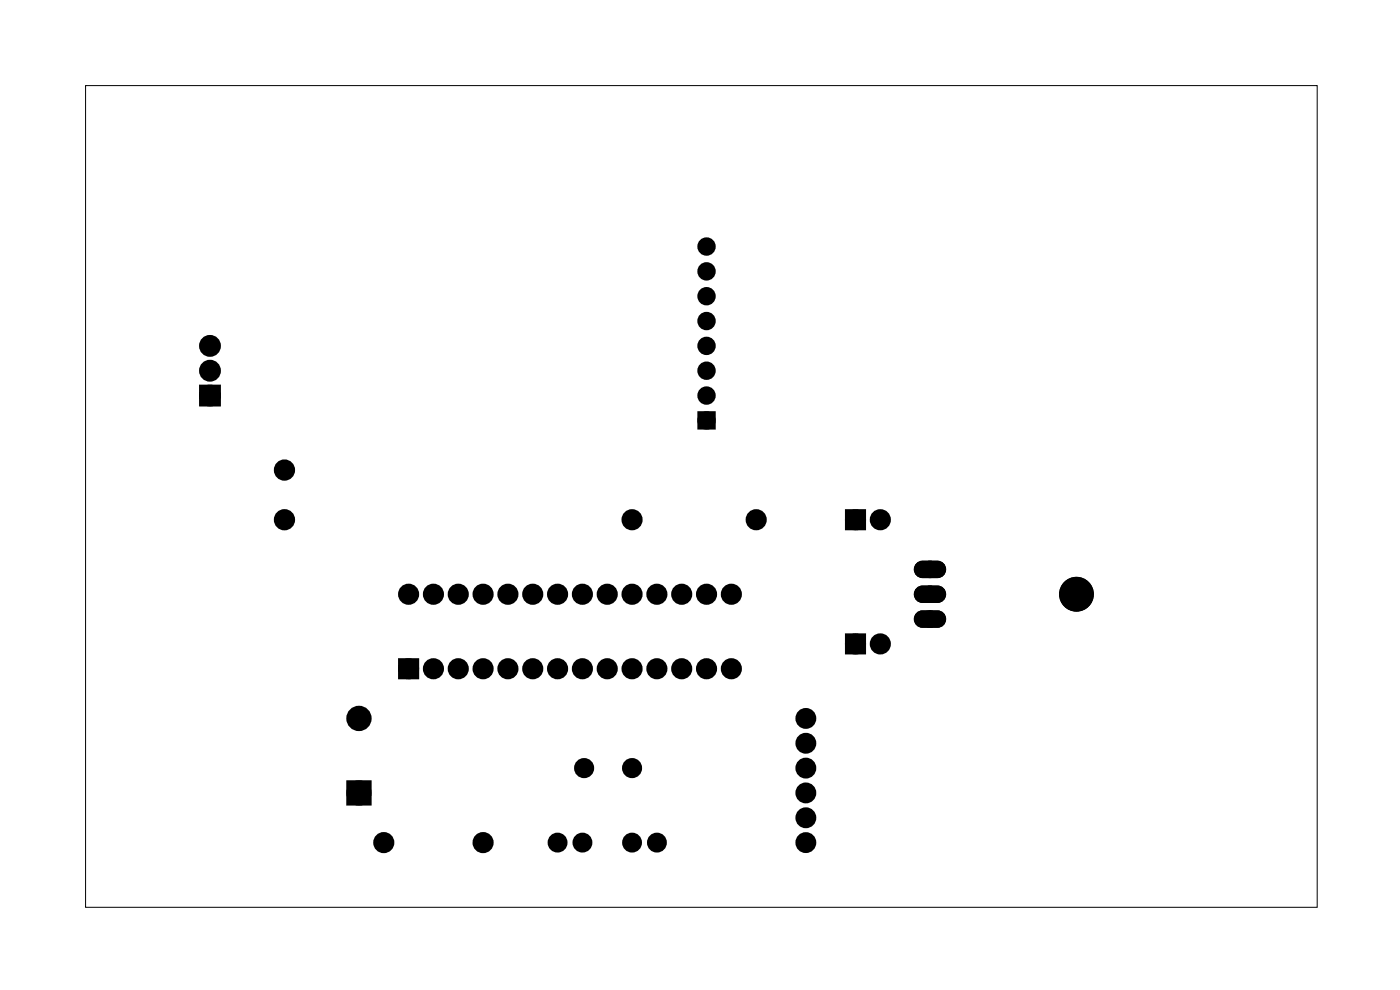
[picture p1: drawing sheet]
<svg xmlns="http://www.w3.org/2000/svg" width="143mm" height="101mm" viewBox="0 0 143 101" stroke-linecap="round" stroke-linejoin="round" font-family="sans-serif">
<path d="M8.8 8.8h126v84h-126z" fill="none" stroke="#000" stroke-width=".1"/>
<g fill="#000">
<circle cx="21.5" cy="35.4" r=".74"/>
<circle cx="21.5" cy="37.9" r=".74"/>
<circle cx="72.3" cy="35.4" r=".66"/>
<circle cx="72.3" cy="30.3" r=".66"/>
<circle cx="72.3" cy="27.8" r=".66"/>
<circle cx="72.3" cy="25.2" r=".66"/>
<circle cx="72.3" cy="37.9" r=".66"/>
<circle cx="72.3" cy="32.8" r=".66"/>
<circle cx="21.5" cy="40.5" r=".74"/>
<circle cx="29.1" cy="48.1" r=".7"/>
<circle cx="29.1" cy="53.2" r=".7"/>
<circle cx="64.7" cy="53.2" r=".7"/>
<circle cx="72.3" cy="40.5" r=".66"/>
<circle cx="72.3" cy="43" r=".66"/>
<circle cx="77.4" cy="53.2" r=".7"/>
<circle cx="87.5" cy="53.2" r=".7"/>
<circle cx="90.1" cy="53.2" r=".7"/>
<circle cx="95.1" cy="58.2" r=".64"/>
<circle cx="36.7" cy="73.5" r=".91"/>
<circle cx="41.8" cy="60.8" r=".7"/>
<circle cx="41.8" cy="68.4" r=".7"/>
<circle cx="44.3" cy="60.8" r=".7"/>
<circle cx="44.3" cy="68.4" r=".7"/>
<circle cx="46.9" cy="60.8" r=".7"/>
<circle cx="46.9" cy="68.4" r=".7"/>
<circle cx="49.4" cy="60.8" r=".7"/>
<circle cx="49.4" cy="68.4" r=".7"/>
<circle cx="52" cy="60.8" r=".7"/>
<circle cx="52" cy="68.4" r=".7"/>
<circle cx="54.5" cy="60.8" r=".7"/>
<circle cx="54.5" cy="68.4" r=".7"/>
<circle cx="57" cy="60.8" r=".7"/>
<circle cx="57" cy="68.4" r=".7"/>
<circle cx="59.6" cy="60.8" r=".7"/>
<circle cx="59.6" cy="68.4" r=".7"/>
<circle cx="59.8" cy="78.6" r=".65"/>
<circle cx="62.1" cy="60.8" r=".7"/>
<circle cx="62.1" cy="68.4" r=".7"/>
<circle cx="64.7" cy="78.6" r=".65"/>
<circle cx="64.7" cy="60.8" r=".7"/>
<circle cx="64.7" cy="68.4" r=".7"/>
<circle cx="67.2" cy="60.8" r=".7"/>
<circle cx="67.2" cy="68.4" r=".7"/>
<circle cx="69.7" cy="60.8" r=".7"/>
<circle cx="69.7" cy="68.4" r=".7"/>
<circle cx="72.3" cy="60.8" r=".7"/>
<circle cx="72.3" cy="68.4" r=".7"/>
<circle cx="74.8" cy="60.8" r=".7"/>
<circle cx="74.8" cy="68.4" r=".7"/>
<circle cx="82.4" cy="78.6" r=".72"/>
<circle cx="82.4" cy="73.5" r=".72"/>
<circle cx="82.4" cy="76" r=".72"/>
<circle cx="87.5" cy="65.9" r=".7"/>
<circle cx="90.1" cy="65.9" r=".7"/>
<circle cx="95.1" cy="60.8" r=".64"/>
<circle cx="95.1" cy="63.3" r=".64"/>
<circle cx="110.1" cy="60.8" r="1.65"/>
<circle cx="36.7" cy="81.1" r=".91"/>
<circle cx="39.3" cy="86.2" r=".7"/>
<circle cx="49.4" cy="86.2" r=".7"/>
<circle cx="57" cy="86.2" r=".64"/>
<circle cx="59.6" cy="86.2" r=".64"/>
<circle cx="64.7" cy="86.2" r=".64"/>
<circle cx="67.2" cy="86.2" r=".64"/>
<circle cx="82.4" cy="81.1" r=".72"/>
<circle cx="82.4" cy="86.2" r=".72"/>
<circle cx="82.4" cy="83.6" r=".72"/>
</g>
<g fill="none" stroke="#000" stroke-width=".56">
<path d="M71.6 42.3h1.3v1.4h-1.3z"/>
<circle cx="72.3" cy="27.8" r=".66"/>
<circle cx="72.3" cy="25.2" r=".66"/>
<circle cx="72.3" cy="30.3" r=".66"/>
<circle cx="72.3" cy="32.8" r=".66"/>
<circle cx="72.3" cy="37.9" r=".66"/>
<circle cx="72.3" cy="35.4" r=".66"/>
<circle cx="72.3" cy="40.5" r=".66"/>
<circle cx="72.3" cy="43" r=".66"/>
</g>
<g fill="#000">
<path d="M20.7 39.7h1.5v1.5h-1.5zM71.6 42.3h1.3v1.4h-1.3zM86.8 52.5h1.4v1.4h-1.4zM41.1 67.7h1.4v1.4h-1.4zM86.8 65.2h1.4v1.4h-1.4zM35.8 80.2h1.8v1.8h-1.8z"/>
<path d="M93.8 57.7l.6-.2h1.5a.76 .76 0 0 1 .8 .7 .76 .76 0 0 1-.8 .8h-1.5a.76 .76 0 0 1-.7-.5 .76 .76 0 0 1 .1-.8zM94.6 58.2a.55 .55 0 0 0 1.1 0 .55 .55 0 0 0-1.1 0z"/>
<path d="M93.8 57.7l.6-.2h1.5a.76 .76 0 0 1 .8 .7 .76 .76 0 0 1-.8 .8h-1.5a.76 .76 0 0 1-.7-.5 .76 .76 0 0 1 .1-.8zM94.6 58.2a.55 .55 0 0 0 1.1 0 .55 .55 0 0 0-1.1 0z"/>
<path d="M93.8 60.2l.6-.2h1.5a.76 .76 0 0 1 .8 .8 .76 .76 0 0 1-.8 .7h-1.5a.76 .76 0 0 1-.7-.4 .76 .76 0 0 1 .1-.9zM94.6 60.8a.55 .55 0 0 0 1.1 0 .55 .55 0 0 0-1.1 0z"/>
<path d="M93.8 62.8l.6-.2h1.5a.76 .76 0 0 1 .8 .7 .76 .76 0 0 1-.8 .8h-1.5a.76 .76 0 0 1-.7-.5 .76 .76 0 0 1 .1-.8zM94.6 63.3a.55 .55 0 0 0 1.1 0 .55 .55 0 0 0-1.1 0z"/>
<path d="M93.8 60.2l.6-.2h1.5a.76 .76 0 0 1 .8 .8 .76 .76 0 0 1-.8 .7h-1.5a.76 .76 0 0 1-.7-.4 .76 .76 0 0 1 .1-.9zM94.6 60.8a.55 .55 0 0 0 1.1 0 .55 .55 0 0 0-1.1 0z"/>
<path d="M93.8 62.8l.6-.2h1.5a.76 .76 0 0 1 .8 .7 .76 .76 0 0 1-.8 .8h-1.5a.76 .76 0 0 1-.7-.5 .76 .76 0 0 1 .1-.8zM94.6 63.3a.55 .55 0 0 0 1.1 0 .55 .55 0 0 0-1.1 0z"/>
</g>
<g fill="none" stroke="#000" stroke-width=".69" stroke-linecap="butt">
<circle cx="82.4" cy="73.5" r=".72"/>
<circle cx="82.4" cy="76" r=".72"/>
<circle cx="82.4" cy="78.6" r=".72"/>
<circle cx="82.4" cy="83.6" r=".72"/>
<circle cx="82.4" cy="86.2" r=".72"/>
<circle cx="82.4" cy="81.1" r=".72"/>
</g>
<g fill="none" stroke="#000" stroke-width=".76" stroke-linecap="butt">
<path d="M20.7 39.7h1.5v1.5h-1.5zM86.8 52.5h1.4v1.4h-1.4zM41.1 67.7h1.4v1.4h-1.4zM86.8 65.2h1.4v1.4h-1.4zM35.8 80.2h1.8v1.8h-1.8z"/>
<circle cx="21.5" cy="35.4" r=".74"/>
<circle cx="21.5" cy="37.9" r=".74"/>
<circle cx="21.5" cy="40.5" r=".74"/>
<circle cx="29.1" cy="53.2" r=".7"/>
<circle cx="29.1" cy="48.1" r=".7"/>
<circle cx="64.7" cy="53.2" r=".7"/>
<circle cx="77.4" cy="53.2" r=".7"/>
<circle cx="87.5" cy="53.2" r=".7"/>
<circle cx="90.1" cy="53.2" r=".7"/>
<circle cx="36.7" cy="73.5" r=".91"/>
<circle cx="41.8" cy="60.8" r=".7"/>
<circle cx="41.8" cy="68.4" r=".7"/>
<circle cx="44.3" cy="60.8" r=".7"/>
<circle cx="44.3" cy="68.4" r=".7"/>
<circle cx="46.9" cy="60.8" r=".7"/>
<circle cx="46.9" cy="68.4" r=".7"/>
<circle cx="49.4" cy="60.8" r=".7"/>
<circle cx="49.4" cy="68.4" r=".7"/>
<circle cx="52" cy="60.8" r=".7"/>
<circle cx="52" cy="68.4" r=".7"/>
<circle cx="54.5" cy="60.8" r=".7"/>
<circle cx="54.5" cy="68.4" r=".7"/>
<circle cx="57" cy="60.8" r=".7"/>
<circle cx="57" cy="68.4" r=".7"/>
<circle cx="59.6" cy="60.8" r=".7"/>
<circle cx="59.6" cy="68.4" r=".7"/>
<circle cx="62.1" cy="60.8" r=".7"/>
<circle cx="62.1" cy="68.4" r=".7"/>
<circle cx="64.7" cy="60.8" r=".7"/>
<circle cx="64.7" cy="68.4" r=".7"/>
<circle cx="67.2" cy="60.8" r=".7"/>
<circle cx="67.2" cy="68.4" r=".7"/>
<circle cx="69.7" cy="60.8" r=".7"/>
<circle cx="69.7" cy="68.4" r=".7"/>
<circle cx="72.3" cy="60.8" r=".7"/>
<circle cx="72.3" cy="68.4" r=".7"/>
<circle cx="74.8" cy="60.8" r=".7"/>
<circle cx="74.8" cy="68.4" r=".7"/>
<circle cx="87.5" cy="65.9" r=".7"/>
<circle cx="90.1" cy="65.9" r=".7"/>
<circle cx="36.7" cy="81.1" r=".91"/>
<circle cx="39.3" cy="86.2" r=".7"/>
<circle cx="49.4" cy="86.2" r=".7"/>
<circle cx="57" cy="86.2" r=".64"/>
<circle cx="59.6" cy="86.2" r=".64"/>
<circle cx="64.7" cy="86.2" r=".64"/>
<circle cx="67.2" cy="86.2" r=".64"/>
</g>
<g fill="none" stroke="#000" stroke-width=".75" stroke-linecap="butt">
<circle cx="59.8" cy="78.6" r=".65"/>
<circle cx="64.7" cy="78.6" r=".65"/>
</g>
<g fill="none" stroke="#000" stroke-width=".51">
<circle cx="95.1" cy="58.2" r=".64"/>
<circle cx="95.1" cy="60.8" r=".64"/>
<circle cx="95.1" cy="63.3" r=".64"/>
</g>
<g fill="none" stroke="#000" stroke-width=".25">
<path d="M93.8 57.7l.6-.2h1.5a.76 .76 0 0 1 .8 .7 .76 .76 0 0 1-.8 .8h-1.5a.76 .76 0 0 1-.7-.5 .76 .76 0 0 1 .1-.8zM93.8 60.2l.6-.2h1.5a.76 .76 0 0 1 .8 .8 .76 .76 0 0 1-.8 .7h-1.5a.76 .76 0 0 1-.7-.4 .76 .76 0 0 1 .1-.9zM93.8 62.8l.6-.2h1.5a.76 .76 0 0 1 .8 .7 .76 .76 0 0 1-.8 .8h-1.5a.76 .76 0 0 1-.7-.5 .76 .76 0 0 1 .1-.8z"/>
<circle cx="95.1" cy="58.2" r=".51"/>
<circle cx="95.1" cy="60.8" r=".51"/>
<circle cx="95.1" cy="63.3" r=".51"/>
<circle cx="110.1" cy="60.8" r="1.65"/>
</g>
</svg>
